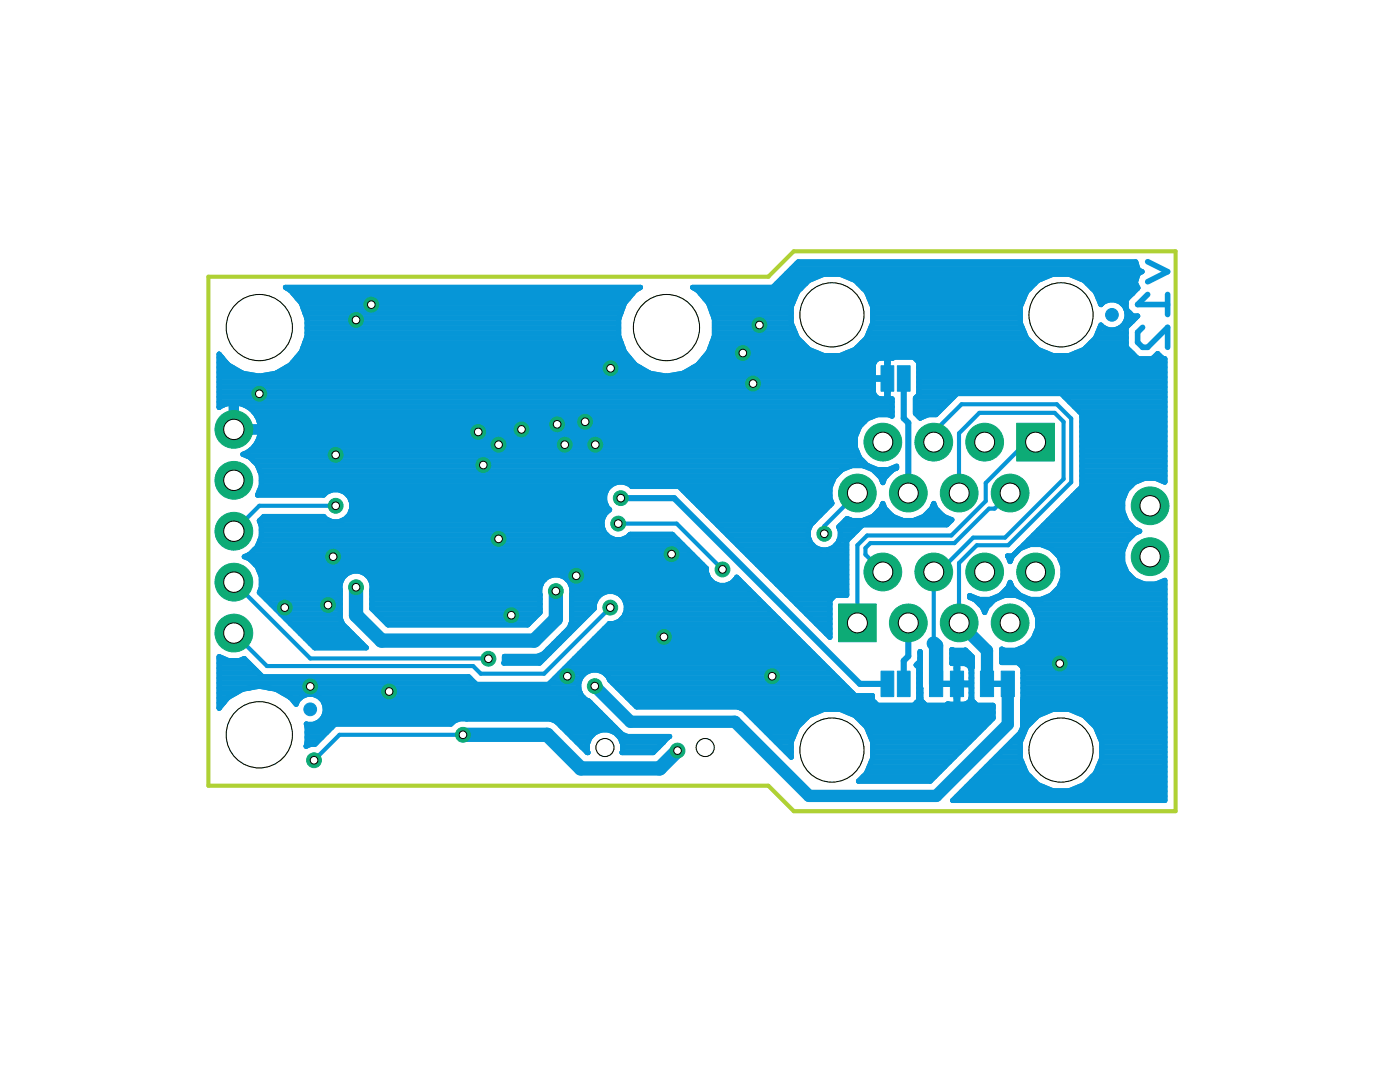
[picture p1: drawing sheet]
<svg xmlns="http://www.w3.org/2000/svg" width="279mm" height="216mm" viewBox="0 0 279 216" stroke-linecap="round" stroke-linejoin="round" font-family="sans-serif">
<path d="M229 52.2l4 2-4 2M229 58.8l-2 2h6M233 58.8v4M228 65.3l-1 1v2l1 1h1l4-4v4" fill="none" stroke="#0696d7" stroke-width="1.1"/>
<g fill="#0696d7" stroke="#0696d7" stroke-width=".2">
<path d="M199.8 133.9h2.6v5.1h-2.6z"/>
<path d="M195.7 133.9h2.6v5.1h-2.6z"/>
<path d="M189.7 133.9h2.6v5.1h-2.6z"/>
<path d="M185.5 133.9h2.6v5.1h-2.6z"/>
<path d="M175.8 73h2.6v5.1h-2.6z"/>
<path d="M179.1 73h2.5v5.1h-2.5z"/>
<path d="M179.1 133.9h2.5v5.1h-2.5z"/>
<path d="M175.8 133.9h2.6v5.1h-2.6z"/>
</g>
<g fill="none" stroke="#0696d7" stroke-width=".2">
<path d="M188.2 136h3.5v1l-3.5-.1zM188.2 136.9h3.5M188.2 136.8h3.5M188.2 136.7h3.5M188.2 136.6h3.5M188.2 136.5h3.5M188.2 136.4h3.5M188.2 136.3h3.5M188.2 136.2h3.5M188.2 136.1h3.5M188.2 136h3.5M198.3 136h3.5v1l-3.5-.1z"/>
<path d="M198.3 136.9h3.5M198.3 136.8h3.5M198.3 136.7h3.5M198.3 136.6h3.5M198.3 136.5h3.5M198.3 136.4h3.5M198.3 136.3h3.5M198.3 136.2h3.5M198.3 136.1h3.5M198.3 136h3.5"/>
</g>
<g fill="#0696d7" stroke="#0696d7" stroke-width=".2">
<circle cx="61.9" cy="141.5" r="1.27"/>
<circle cx="221.9" cy="62.8" r="1.27"/>
</g>
<path d="M171.1 98.4l-6.6 6.6v1.5M186.4 88.2v-2l5.5-5.5h19l2.9 2.8v12.7l-12.6 12.6h-6.3l-3.5 3.6v11.9M191.4 98.4v-11.9l4.1-4.1h15l1.8 1.8v11.4l-11.7 11.7h-6.4l-6.8 6.8h-1v14.3M201.6 98.4l-3.1 3.1h-1.1l-6.9 6.9h-16.8l-1 .9v1.4l3.5 3.4M206.7 88.2h-1.8l-8.2 8.2v3.6l-6.8 6.8h-16.8l-2 2v15.5M46.7 116.2l15.2 15.2h35.6M67 100.9h-15.2l-5.1 5.1M123.4 104.5h11.6l9.2 9.1M121.8 121.2l-13.2 13.2h-12.7l-1.5-1.5h-41.1l-6.6-6.6M92.4 146.6h-24.6l-5.1 5.1" fill="none" stroke="#0696d7" stroke-width=".83"/>
<g fill="none" stroke="#0696d7" stroke-width="1">
<path d="M57.3 57.6h70.1M58 58l2.2 2.5M58 58h.1M58 58l-1-.7h70.8l-1 .7M58.5 58.5h67.8M59.3 59.5h66.2M126.8 58h.1M126.8 58l-2.2 2.5M138.6 57.6h21.2M139.3 58l-1.1-.7h16l5.1-5h67.4l.5 1.5 .7 .4-.7 .4-.6 1.8 .5 1.1-2.4 2.3v1.9l1.4 1.4h1l-2.4 2.3v3.9l2.4 2.3h2.9l1-1.1 1.1 1.1h.4v24.6a5.6 5.6 0 0 0-7.7 1.7 5.6 5.6 0 0 0 1.6 7.7l1.1 .4a5.5 5.5 0 0 0-2.9 7.7 5.5 5.5 0 0 0 7.9 2.1v43.9h-42.4l13.5-13.5 .5-1.1M139.3 58l2.1 2.5M139.3 58h.1"/>
<path d="M139.8 58.5h19.2M140.6 59.5h18M155 56.6h5.8M156 55.6h6.3M157 54.6h70.2M157.9 53.6h69.2M158.9 52.6h67.9M169.8 55.6h38.2M171.3 56.6h35.2M172.3 57.6h33.2M173.1 58.5h31.6M173.5 59.5h30.8"/>
<path d="M204.9 58.2l2.3-2.3 2.9-1.2h3.3l2.9 1.2 2.3 2.3 1.1 2.6a3 3 0 0 1 4.4-.2 3 3 0 0 1 0 4.4 3 3 0 0 1-4.4-.1l-1.1 2.5-2.3 2.3-2.9 1.3h-3.3l-2.9-1.3-2.3-2.3-1.3-2.9v-3.3zM215.5 55.6h11.3M217 56.6h9.7M218 57.6h9M218.8 58.5h7.2M219.2 59.5h5.8M226.1 58.5h.1M43.7 79.2h131.1M43.7 78.2h130.6M43.7 77.2h130.6M43.7 76.3h130.6M43.7 75.3h130.6"/>
<path d="M43.7 74.3h4.4M43.7 73.3h2.7M43.7 72.3h1.4M43.7 71.3h.6M45.5 72.8l-1.8-2.1v10.6a5 5 0 0 1 2.5-.9v4.8h5.7a5.3 5.3 0 0 0-2.5-4M45.5 72.8h.1M45.5 72.8l2.9 1.7M48.4 74.5h.1M48.4 74.5l3.4 .6M51.8 75.1h.1M55.1 74.5l-3.3 .6M55.1 74.5h.1"/>
<path d="M55.4 74.3h74M57.1 73.3h70.6M58 72.8l-2.9 1.7M58 72.8h.1M58.4 72.3h68M59.2 71.3h66.4M60 70.4h64.7M60.1 60.5h64.5M60.2 60.5l1.1 3.2v3.4l-1.1 3.1M60.2 70.2l-2.2 2.6M60.2 70.2h.1M60.2 60.5h.1"/>
<path d="M60.5 69.4h63.8M60.5 61.5h63.8M60.8 68.4h63.2M60.9 62.5h63M61.2 67.4h62.4M61.2 63.5h62.3M61.3 66.4h62.2M61.3 65.4h62.2M61.3 64.5h62.2M124.6 60.5h.1M124.6 60.5l-1.1 3.2v3.4l1.1 3.1M124.6 70.2h.1"/>
<path d="M124.6 70.2l2.2 2.6M126.8 72.8h.1M126.8 72.8l2.9 1.7M129.7 74.5h.1M129.7 74.5l3.3 .6M133 75.1h.1M136.3 74.5l-3.3 .6M136.3 74.5h.1M136.7 74.3h37.6M138.4 73.3h35.9M139.3 72.8l-3 1.7M139.3 72.8h.1"/>
<path d="M139.7 72.3h34.8M140.5 71.3h37.8M141.3 70.4h21.7M141.4 70.2l-2.1 2.6M141.4 70.2h.1M141.4 60.5l1.2 3.2v3.4l-1.2 3.1M141.4 60.5h.1M141.4 60.5h16.8M141.7 69.4h19.4M141.8 61.5h16.1M142.1 68.4h18M142.1 62.5h15.8"/>
<path d="M142.5 67.4h16.6M142.5 63.5h15.4M142.6 66.4h16.1M142.6 65.4h15.7M142.6 64.5h15.3M157.9 64.5v-3.3l1.3-3 2.2-2.3 3-1.2h3.3l2.9 1.2 2.3 2.3 1.3 3v3.3M157.9 64.5l1.3 2.9 2.2 2.3 3 1.3h3.3l2.9-1.3 2.3-2.3 1.3-2.9M169.1 70.4h39.6M171 69.4h35.8M172 68.4h33.8M172.9 67.4h32M173.4 66.4h31"/>
<path d="M173.8 65.4h30.2M173.9 60.5h30M174.2 64.5h29.4M174.2 63.5h29.4M174.2 62.5h29.4M174.2 61.5h29.4M177 79.2h.2M177 78.2h.2M177 77.2h.2M177 76.3h.2M177 75.3h.2M177 74.3h.2"/>
<path d="M177 73.3h.2M177 72.3h.2M182.4 71.3h44.4M182.9 79.2h7.4M183.4 78.2h49.1M183.4 77.2h49.1M183.4 76.3h49.1M183.4 75.3h49.1M183.4 74.3h49.1M183.4 73.3h49.1M183.4 72.3h49.1M212.5 79.2h20"/>
<path d="M214.8 70.4h11M216.7 69.4h8.2M217.7 68.4h7M218.7 67.4h6M219.1 66.4h5.6M219.5 65.4h.9M219.6 60.5h.4M223.5 65.4h1.2M223.8 60.5h.9M224.5 64.5h1.2M224.6 61.5h.1M224.9 63.5h1.8"/>
<path d="M224.9 62.5h.6M226.1 64v.1M230.2 71.3h1.6M43.7 81.2h.2M43.7 80.2h134.3M46.2 85.1h1M46.2 84.1h1M46.2 83.1h1M46.2 82.2h1M46.2 81.2h1M47.2 86.1h123.9M49.4 91h122"/>
<path d="M49.4 81.2l-.7-.4-1.5-.4v5.8h4.7a5.3 5.3 0 0 1-3.4 4.5 5.3 5.3 0 0 1 3.7 6.2M49.4 81.2h128.6M49.7 90h121.3M50.6 92h121.6M50.6 82.2h127.4M50.8 89h119.9M51.3 83.1h122.8M51.4 88.1h119.3M51.4 93h118.4M51.7 84.1h120.8M51.8 97.9h14.1M51.8 87.1h118.9"/>
<path d="M51.8 94h116M51.9 85.1h119.7M52.2 96.9l-.8 1.9h13.2a3.2 3.2 0 0 1 4.7-.2 3.2 3.2 0 0 1 0 4.7 3.2 3.2 0 0 1-4.7-.2h-12l-.8 .8a5.2 5.2 0 0 1-3.1 7.2 5.2 5.2 0 0 1 3.1 7.1l11 11.1h10.3l-4.7-4.8-.5-1.1v-5.5a3.3 3.3 0 0 1 3.2-4 3.3 3.3 0 0 1 3.1 4v3.6l3.2 3.2h27.9l2.5-2.5-.1-3.6M52.2 96.9h69.6M52.2 95.9h114M52.2 95h114.6M68.1 97.9h52.9M69.5 98.9h51.2M70 99.9h50.7M125.9 96.9h39.9M136.4 97.9h29.2M137.4 98.9h28.2"/>
<path d="M138.3 99.9h27.5M171.6 85.1a5.6 5.6 0 0 0 .5 6.9 5.6 5.6 0 0 0 6.8 1v.4l-.7 .3-1.6 1.6-.4 1a5.5 5.5 0 0 0-7.2-3.1 5.5 5.5 0 0 0-3 7.2l-3.6 3.7M172.4 93h1M174.5 94h3.4M175.5 95h1.5M176 95.9h.3M182.7 82.2h4.7M182.7 81.2h5.7M182.7 80.2h6.6M183.3 83.1h1M183.6 83.4l1.7-.7h1.5l4.2-4.2h20.8l4.1 4.2v14.4l-13.9 13.9-.4 1.1-.5-1.2h1M183.6 83.4l-.9-.9v-3.1l.7-.6v-6.5l-1-1h-4l-.2 .2h-1v3.9h-2.9v-2.6a1.58 1.58 0 0 1 1.3-1.3h1.4v8.1h-1.4a1.52 1.52 0 0 1-1.3-1.3v-2.7h2.9v4h.8v3.4a5.3 5.3 0 0 0-6.4 2.1"/>
<path d="M213.1 99.9h10.9M213.5 80.2h19M214.1 98.9h10.3M214.4 81.2h18.1M215.1 97.9h9.7M215.4 82.2h17.1M215.9 96.9h9.9M215.9 95.9h11.3M215.9 95h16.6M215.9 94h16.6M215.9 93h16.6M215.9 92h16.6"/>
<path d="M215.9 91h16.6M215.9 90h16.6M215.9 89h16.6M215.9 88.1h16.6M215.9 87.1h16.6M215.9 86.1h16.6M215.9 85.1h16.6M215.9 84.1h16.6M215.9 83.1h16.6M231.8 95.9h.7M49.7 110.7h88.6M50 111.7h89.2"/>
<path d="M50.7 109.7h86.6M50.9 112.7h89.3M51.5 108.7h84.8M51.6 113.6h89.4M51.9 107.7h83.4M51.9 103.8h13.7M52 114.6h17.1M52 117.6h15.9M52.1 118.6h15.8M52.1 104.8h68.1M52.2 116.6h15.7M52.2 115.6h16"/>
<path d="M52.2 106.8h68.9M52.2 105.8h68.2M53.1 119.5h14.8M68.4 103.8h51.8M69.6 102.8h51M70.1 101.8h51.4M70.2 100.9h50.8M73 114.6h68.2M73.9 115.6h34.8M74.2 119.5h33.6M74.2 118.6h33.5M74.3 117.6h33.4"/>
<path d="M74.3 116.6h33.7M107.7 118.6a3.3 3.3 0 0 1 3.2-3.9 3.3 3.3 0 0 1 3.2 3.9M113.1 115.6h28.6M113.8 116.6h29.2M114.1 119.5h4.9M114.1 118.6v5.5l-.5 1.2-5.2 5.2-1.2 .5h-6.5l-.1 1.3h7.1l10.9-10.9a3.2 3.2 0 0 1 3.2-3.4 3.2 3.2 0 0 1 3.3 3.3 3.2 3.2 0 0 1-3.5 3.1l-12.1 12.2h-14.4l-1.6-1.6h-41.1l-3.7-3.6-.9 .4h-2.2l-1.9-.8v10.3l1.8-2.1M114.1 118.6h5.8M114.1 117.6h35.3M123.7 118.6h26.7M124.6 119.5h26.8M125.6 106.8h8.7M139.3 100.9h26.3"/>
<path d="M140.3 101.8h24.3M141.3 102.8h22.4M142.3 103.8h20.4M143.3 104.8h18.5M144.2 105.8h17.2M145.2 106.8h16.1M145.4 116.6h3M146.2 107.7h15.3M146.7 115.6h.8M147.2 108.7h15M148.2 109.7h20.8M149.2 110.7h19.8"/>
<path d="M150.1 111.7h18.9M151.1 112.7h17.9M152.1 113.6h16.9M153.1 114.6h15.9M154.1 115.6h14.9M155 116.6h14M156 117.6h13M157 118.6h12M158 119.5h7.9M162.4 104.1h.1M162.4 104.1a3.2 3.2 0 0 0-1 3.3 3.2 3.2 0 0 0 2.5 2.3M165.1 109.7a3.2 3.2 0 0 0 2.3-4.6l1.7-1.6a5.2 5.2 0 0 0 7.1-3 5.4 5.4 0 0 0 5.1 3.5 5.4 5.4 0 0 0 5.1-3.5l.4 1 1.5 1.5 1.7 .7-1 1h-16.8l-3.2 3.2v10.9h-2.4l-1 1v7.4l-30.1-30.1h-9.4a3.2 3.2 0 0 0-4.6 .1 3.2 3.2 0 0 0 .2 4.5 3.2 3.2 0 0 0-.8 4.9 3.2 3.2 0 0 0 4.9 0h8.4l6.8 6.8a3.2 3.2 0 0 0 2.3 3.4 3.2 3.2 0 0 0 3.7-1.6l23.7 23.6h3.4v.9l1 1h7.3l1-1v-6.5l-.6-.5 .8-.8v-1.9l.2 9.7 1 1h4l.3-.3 1.7 .1v-3.9h3v2.6a1.48 1.48 0 0 1-1.3 1.3h-1.4v-8.1h1.4a1.58 1.58 0 0 1 1.3 1.3v2.6h-3v-3.9h-.8v-2.8l.4 .2 2.3-.1 1.3 1.3-.1 8.7 1 1h3.3v2.6l-12.5 12.6h-14.4l1.6-1.6 1.3-3v-3.2"/>
<path d="M166.8 108.7h2.2M167.4 107.7h1.7M167.7 105.8h3.4M167.7 106.8h2.4M167.7 104.8h4.4M168.7 103.8h1.2M172.3 103.8h7.7M174.4 102.8h3.6M175.4 101.8h1.6M176 100.9h.4M182.5 103.8h7.4M184.6 102.8h3.5"/>
<path d="M185.6 101.8h1.5M186.2 100.9h.3M194.4 119.5h.9M197.7 119.5h1M199.8 118.6h3.6M200.8 117.6h1.6M201.4 116.6h.4M201.4 111.7h.3M202.3 110.7h.1M203.3 109.7h.1M203.6 109.5a5.6 5.6 0 0 1 7.7 1.5 5.6 5.6 0 0 1-1.5 7.8 5.6 5.6 0 0 1-7.8-1.6l-.4-1a5.4 5.4 0 0 1-8.1 2.6v.4l1 .4 1.6 1.6 .4 1a5.5 5.5 0 0 1 7.8-2.9 5.5 5.5 0 0 1 1.9 8.1 5.3 5.3 0 0 1-6.3 2.1v2.7h3.3l1 1-.1 11.9M204.3 108.7h1.1"/>
<path d="M204.5 119.5h.9M205.3 107.7h19.8M206.2 106.8h19.9M207.2 105.8h19.7M207.9 119.5h24.6M208 108.7h16.6M208.2 104.8h17.4M209.2 103.8h15.6M210 118.6h22.5M210 109.7h14.2M210.2 102.8h14.2M211 117.6h21.5"/>
<path d="M211 110.7h13M211.2 101.8h12.8M211.6 116.6h20.9M211.6 111.7h12.4M212 115.6h14.3M212 112.7h12.2M212.2 114.6h13.1M212.2 113.6h12.5M212.2 100.9h11.8M43.7 132.3h6M43.7 139.2h1.8M43.7 138.2h3.5"/>
<path d="M43.7 137.3h6.2M43.7 136.3h51.1M43.7 135.3h50.1M43.7 134.3h7.9M43.7 133.3h7M43.7 131.4h.8M45.5 139.2h.1M48.4 137.5h.1M48.4 137.5l-2.9 1.7M51.8 136.9l3.3 .6M51.8 136.9h.1M51.8 136.9l-3.4 .6"/>
<path d="M53.6 137.3h61.9M54.1 120.5h13.8M55.1 121.5h12.8M55.1 137.5l2.9 1.7M55.1 137.5h.1M56 122.5h11.9M56.3 138.2h59.5M57 123.5h10.9M58 139.2l1.1 1.3a3 3 0 0 1 3.8-1.8 3 3 0 0 1 1.9 3.7 3 3 0 0 1-3.7 2.1l.2 .4v3.4l-.2 .6 .9-.4h.9l4-4h23.1a3.1 3.1 0 0 1 3.2-1h16.6l1.2 .5 6.3 6.2a3.6 3.6 0 0 1 3.4-4.6 3.6 3.6 0 0 1 3.4 4.6h6.2l2.1-2.1M58 139.2h.1M58 124.5h10.3M58 139.2h2"/>
<path d="M59 125.5h10.3M60 126.4h10.3M61 127.4h10.3M61.9 128.4h10.3M63.8 139.2h52.7M74.2 120.5h33.6M74.3 121.5h33.5M75.2 122.5h32.3M76.2 123.5h30.3M77.2 124.5h28.3M100.7 131.4h7.9M108.5 130.4h1.1"/>
<path d="M109.5 129.4h1.1M109.8 136.3h5.7M110.5 128.4h1.1M110.7 135.3h5.2M111.5 127.4h1.1M111.7 134.3h5.1M112.5 126.4h1.1M112.7 133.3h52.5M113.4 125.5h1.2M113.7 132.3h50.5M113.9 124.5h1.6M114.1 123.5h2.4"/>
<path d="M114.1 122.5h3.4M114.1 121.5h4.4M114.1 120.5h4.5M114.7 131.4h48.5M115.5 136.3a3.2 3.2 0 0 1 2.9-2.6 3.2 3.2 0 0 1 3.3 2l5.3 5.4h20.2l1.1 .4 9.6 9.6v-3M115.5 136.3a3.1 3.1 0 0 0 2 3.6l6.6 6.6 1.1 .5h8.4l-1.2 1.1M115.7 130.4h46.5M116.6 129.4h44.6M117.6 128.4h42.7M118.6 127.4h40.7M119.6 126.4h38.7M120.6 125.5h36.7"/>
<path d="M120.6 134.3h45.6M121.5 135.3h45.7M121.6 124.5h34.7M122.2 136.3h45.9M123.2 137.3h45.9M124.1 123.5h31.2M124.2 138.2h45.9M124.7 122.5h29.6M125 120.5h27.4M125 121.5h28.4M125.2 139.2h48.9M159 120.5h6.6"/>
<path d="M160 121.5h5.6M161 122.5h4.6M161.9 123.5h3.7M162.9 124.5h2.7M163.9 125.5h1.7M164.9 126.4h.7M183.2 132.3h.5M183.4 139.2h.4M183.4 138.2h.4M183.4 137.3h.3M183.4 136.3h.3M183.4 135.3h.3"/>
<path d="M183.4 134.3h.3M183.4 133.3h.3M183.6 131.4h.1M183.6 130.4h.1M190 132.3h4M190 131.4h4M190 130.4h3.4M190.8 139.2h.3M190.8 138.2h.3M190.8 137.3h.3M190.8 136.3h.3M190.8 135.3h.3"/>
<path d="M190.8 134.3h.3M190.8 133.3h.3M193.7 133.3h.2M193.8 139.2h.1M193.8 138.2h.1M193.8 137.3h.1M193.8 136.3h.1M193.8 135.3h.1M193.8 134.3h.1M195.5 120.5h2.1M196.2 121.5h.6M199.9 131.4h32.6"/>
<path d="M199.9 130.4h32.6M203.3 132.3h29.2M203.6 129.4h28.9M204.2 139.2h28.3M204.2 138.2h28.3M204.2 137.3h28.3M204.2 136.3h28.3M204.2 135.3h28.3M204.2 134.3h28.3M204.2 133.3h28.3M205.2 128.4h27.3M205.6 120.5h26.9"/>
<path d="M206.2 127.4h26.3M206.4 121.5h26.1M206.6 126.4h25.9M206.8 122.5h25.7M207.1 125.5h25.4M207.1 124.5h25.4M207.1 123.5h25.4M43.7 141.2h.1M43.7 140.2h1M58.8 140.2h.4M61.3 148.1h2M61.3 147.1h3"/>
<path d="M61.3 146.1h3.9M61.3 145.1h4.9M63.5 144.1h26.8M64.5 143.2h56.3M64.6 140.2h53.3M64.9 142.2h54.9M64.9 141.2h53.9M111.2 144.1h10.6M112.2 145.1h10.6M113.2 146.1h5.7M114.1 147.1h3.7M115.1 148.1h2.3"/>
<path d="M116.1 149.1h1.1M117.1 150.1h.2M122.6 146.1h1.2M123.7 147.1h9.6M124.1 148.1h8.3M124.2 150.1h6.3M124.3 149.1h7.2M126.2 140.2h48.4M147.6 141.2h50.6M149 142.2h13.9M150 143.2h11.1M151 144.1h9.1"/>
<path d="M152 145.1h7.1M152.9 146.1h5.8M153.9 147.1h4.4M154.9 148.1h3M155.9 149.1h2M156.9 150.1h1M157.9 151h.1M157.9 148.1l1.3-3 2.2-2.3 3-1.3h3.3l2.9 1.3 2.3 2.3 1.3 3M169.2 142.2h29M171 143.2h27.2M172 144.1h25.4M172.2 155h14.3"/>
<path d="M173 145.1h23.4M173 154h14.5M173.4 146.1h22M173.5 153h15M173.8 147.1h20.6M173.9 152h15.6M174.2 151h16.3M174.2 150.1h17.3M174.2 149.1h18.2M174.2 148.1h19.2M182.9 140.2h1.4M190.8 140.2h.3"/>
<path d="M190.9 158.9h41.6M191.9 157.9h40.6M192.9 157h15.2M193.3 140.2h1.1M193.9 156h12.6M194.9 155h10.7M195.9 154h8.8M196.8 153h7.5M197.8 152h6.1M198.8 151h4.8M199.8 150.1h3.8M200.8 149.1h2.8"/>
<path d="M201.8 148.1h1.8M202.7 147.1h1.3M203.6 148.1l1.3-3 2.3-2.3 2.9-1.3h3.3l2.9 1.3 2.3 2.3 1.3 3M203.6 148.1v3.2l1.3 3 2.3 2.3 2.9 1.2h3.3l2.9-1.2 2.3-2.3 1.3-3v-3.2M203.7 146.1h.7M204.1 145.1h.7M204.1 144.1h1.7M204.1 143.2h2.7M204.1 142.2h4.5M204.1 141.2h28.4M204.1 140.2h28.4M214.9 142.2h17.6"/>
<path d="M215.4 157h17.1M216.7 143.2h15.8M217 156h15.5M217.7 144.1h14.8M217.9 155h14.6M218.7 145.1h13.8M218.8 154h13.7M219.1 146.1h13.4M219.2 153h13.3M219.5 147.1h13M219.6 152h12.9M219.9 151h12.6"/>
<path d="M219.9 150.1h12.6M219.9 149.1h12.6M219.9 148.1h12.6"/>
</g>
<path d="M191.4 124.2l5.6 5.6v6.7M201.1 136.5v8l-14.2 14.3h-25.4l-14.8-14.8h-20.9l-7.1-7.1" fill="none" stroke="#0696d7" stroke-width="2.5"/>
<path d="M71.1 117.2v5.6l5 5h30.5l4.3-4.3v-5.6M186.4 128.4l.4 .4v7.7M92.4 146.6h16.8l6.7 6.7h15.8l3.5-3.5" fill="none" stroke="#0696d7" stroke-width="2.9"/>
<path d="M180.4 75.5v8l.9 .9v14M123.9 99.4h10.6l37.1 37.1h5.5M181.3 124.3v6.6l-.9 .9v4.7" fill="none" stroke="#0696d7" stroke-width="1.2"/>
<circle cx="171.1" cy="98.4" r="3.8" fill="#0dab76" stroke="#0dab76" stroke-width=".2"/>
<circle cx="171.1" cy="98.4" r="1.99" fill="#fff" stroke="#000" stroke-width=".2"/>
<circle cx="176.2" cy="88.2" r="3.8" fill="#0dab76" stroke="#0dab76" stroke-width=".2"/>
<circle cx="176.2" cy="88.2" r="1.99" fill="#fff" stroke="#000" stroke-width=".2"/>
<circle cx="181.3" cy="98.4" r="3.8" fill="#0dab76" stroke="#0dab76" stroke-width=".2"/>
<circle cx="181.3" cy="98.4" r="1.99" fill="#fff" stroke="#000" stroke-width=".2"/>
<circle cx="191.4" cy="98.4" r="3.8" fill="#0dab76" stroke="#0dab76" stroke-width=".2"/>
<circle cx="191.4" cy="98.4" r="1.99" fill="#fff" stroke="#000" stroke-width=".2"/>
<circle cx="201.6" cy="98.4" r="3.8" fill="#0dab76" stroke="#0dab76" stroke-width=".2"/>
<circle cx="201.6" cy="98.4" r="1.99" fill="#fff" stroke="#000" stroke-width=".2"/>
<circle cx="186.4" cy="88.2" r="3.8" fill="#0dab76" stroke="#0dab76" stroke-width=".2"/>
<circle cx="186.4" cy="88.2" r="1.99" fill="#fff" stroke="#000" stroke-width=".2"/>
<circle cx="196.5" cy="88.2" r="3.8" fill="#0dab76" stroke="#0dab76" stroke-width=".2"/>
<circle cx="196.5" cy="88.2" r="1.99" fill="#fff" stroke="#000" stroke-width=".2"/>
<path d="M202.9 84.5h7.5v7.5h-7.5z" fill="#0dab76" stroke="#0dab76" stroke-width=".2"/>
<circle cx="206.7" cy="88.2" r="1.99" fill="#fff" stroke="#000" stroke-width=".2"/>
<circle cx="206.7" cy="114.1" r="3.8" fill="#0dab76" stroke="#0dab76" stroke-width=".2"/>
<circle cx="206.7" cy="114.1" r="1.99" fill="#fff" stroke="#000" stroke-width=".2"/>
<circle cx="201.6" cy="124.3" r="3.8" fill="#0dab76" stroke="#0dab76" stroke-width=".2"/>
<circle cx="201.6" cy="124.3" r="1.99" fill="#fff" stroke="#000" stroke-width=".2"/>
<circle cx="196.5" cy="114.1" r="3.8" fill="#0dab76" stroke="#0dab76" stroke-width=".2"/>
<circle cx="196.5" cy="114.1" r="1.99" fill="#fff" stroke="#000" stroke-width=".2"/>
<circle cx="186.4" cy="114.1" r="3.8" fill="#0dab76" stroke="#0dab76" stroke-width=".2"/>
<circle cx="186.4" cy="114.1" r="1.99" fill="#fff" stroke="#000" stroke-width=".2"/>
<circle cx="176.2" cy="114.1" r="3.8" fill="#0dab76" stroke="#0dab76" stroke-width=".2"/>
<circle cx="176.2" cy="114.1" r="1.99" fill="#fff" stroke="#000" stroke-width=".2"/>
<circle cx="191.4" cy="124.3" r="3.8" fill="#0dab76" stroke="#0dab76" stroke-width=".2"/>
<circle cx="191.4" cy="124.3" r="1.99" fill="#fff" stroke="#000" stroke-width=".2"/>
<circle cx="181.3" cy="124.3" r="3.8" fill="#0dab76" stroke="#0dab76" stroke-width=".2"/>
<circle cx="181.3" cy="124.3" r="1.99" fill="#fff" stroke="#000" stroke-width=".2"/>
<path d="M167.3 120.5h7.6v7.6h-7.6z" fill="#0dab76" stroke="#0dab76" stroke-width=".2"/>
<circle cx="171.1" cy="124.3" r="1.99" fill="#fff" stroke="#000" stroke-width=".2"/>
<circle cx="46.7" cy="85.7" r="3.8" fill="#0dab76" stroke="#0dab76" stroke-width=".2"/>
<circle cx="46.7" cy="85.7" r="2.03" fill="#fff" stroke="#000" stroke-width=".2"/>
<circle cx="46.7" cy="95.8" r="3.8" fill="#0dab76" stroke="#0dab76" stroke-width=".2"/>
<circle cx="46.7" cy="95.8" r="2.03" fill="#fff" stroke="#000" stroke-width=".2"/>
<circle cx="46.7" cy="106" r="3.8" fill="#0dab76" stroke="#0dab76" stroke-width=".2"/>
<circle cx="46.7" cy="106" r="2.03" fill="#fff" stroke="#000" stroke-width=".2"/>
<circle cx="46.7" cy="116.2" r="3.8" fill="#0dab76" stroke="#0dab76" stroke-width=".2"/>
<circle cx="46.7" cy="116.2" r="2.03" fill="#fff" stroke="#000" stroke-width=".2"/>
<circle cx="229.5" cy="111.1" r="3.8" fill="#0dab76" stroke="#0dab76" stroke-width=".2"/>
<circle cx="229.5" cy="111.1" r="2.03" fill="#fff" stroke="#000" stroke-width=".2"/>
<circle cx="229.5" cy="100.9" r="3.8" fill="#0dab76" stroke="#0dab76" stroke-width=".2"/>
<circle cx="229.5" cy="100.9" r="2.03" fill="#fff" stroke="#000" stroke-width=".2"/>
<circle cx="46.7" cy="126.3" r="3.8" fill="#0dab76" stroke="#0dab76" stroke-width=".2"/>
<circle cx="46.7" cy="126.3" r="2.03" fill="#fff" stroke="#000" stroke-width=".2"/>
<circle cx="123.4" cy="104.5" r="1.48" fill="#0dab76" stroke="#0dab76" stroke-width=".2"/>
<circle cx="123.4" cy="104.5" r=".76" fill="#fff" stroke="#000" stroke-width=".2"/>
<circle cx="144.2" cy="113.6" r="1.48" fill="#0dab76" stroke="#0dab76" stroke-width=".2"/>
<circle cx="144.2" cy="113.6" r=".76" fill="#fff" stroke="#000" stroke-width=".2"/>
<circle cx="67" cy="100.9" r="1.48" fill="#0dab76" stroke="#0dab76" stroke-width=".2"/>
<circle cx="67" cy="100.9" r=".76" fill="#fff" stroke="#000" stroke-width=".2"/>
<circle cx="97.5" cy="131.4" r="1.48" fill="#0dab76" stroke="#0dab76" stroke-width=".2"/>
<circle cx="97.5" cy="131.4" r=".76" fill="#fff" stroke="#000" stroke-width=".2"/>
<circle cx="112.7" cy="88.7" r="1.48" fill="#0dab76" stroke="#0dab76" stroke-width=".2"/>
<circle cx="112.7" cy="88.7" r=".76" fill="#fff" stroke="#000" stroke-width=".2"/>
<circle cx="132.5" cy="127.1" r="1.48" fill="#0dab76" stroke="#0dab76" stroke-width=".2"/>
<circle cx="132.5" cy="127.1" r=".76" fill="#fff" stroke="#000" stroke-width=".2"/>
<circle cx="115" cy="114.9" r="1.48" fill="#0dab76" stroke="#0dab76" stroke-width=".2"/>
<circle cx="115" cy="114.9" r=".76" fill="#fff" stroke="#000" stroke-width=".2"/>
<circle cx="113.2" cy="134.9" r="1.48" fill="#0dab76" stroke="#0dab76" stroke-width=".2"/>
<circle cx="113.2" cy="134.9" r=".76" fill="#fff" stroke="#000" stroke-width=".2"/>
<circle cx="77.7" cy="138" r="1.48" fill="#0dab76" stroke="#0dab76" stroke-width=".2"/>
<circle cx="77.7" cy="138" r=".76" fill="#fff" stroke="#000" stroke-width=".2"/>
<circle cx="150.3" cy="76.5" r="1.48" fill="#0dab76" stroke="#0dab76" stroke-width=".2"/>
<circle cx="150.3" cy="76.5" r=".76" fill="#fff" stroke="#000" stroke-width=".2"/>
<circle cx="118.8" cy="88.7" r="1.48" fill="#0dab76" stroke="#0dab76" stroke-width=".2"/>
<circle cx="118.8" cy="88.7" r=".76" fill="#fff" stroke="#000" stroke-width=".2"/>
<circle cx="154.1" cy="134.9" r="1.48" fill="#0dab76" stroke="#0dab76" stroke-width=".2"/>
<circle cx="154.1" cy="134.9" r=".76" fill="#fff" stroke="#000" stroke-width=".2"/>
<circle cx="211.5" cy="132.4" r="1.48" fill="#0dab76" stroke="#0dab76" stroke-width=".2"/>
<circle cx="211.5" cy="132.4" r=".76" fill="#fff" stroke="#000" stroke-width=".2"/>
<circle cx="151.6" cy="64.9" r="1.48" fill="#0dab76" stroke="#0dab76" stroke-width=".2"/>
<circle cx="151.6" cy="64.9" r=".76" fill="#fff" stroke="#000" stroke-width=".2"/>
<circle cx="134" cy="110.6" r="1.48" fill="#0dab76" stroke="#0dab76" stroke-width=".2"/>
<circle cx="134" cy="110.6" r=".76" fill="#fff" stroke="#000" stroke-width=".2"/>
<circle cx="95.4" cy="86.2" r="1.48" fill="#0dab76" stroke="#0dab76" stroke-width=".2"/>
<circle cx="95.4" cy="86.2" r=".76" fill="#fff" stroke="#000" stroke-width=".2"/>
<circle cx="96.5" cy="92.8" r="1.48" fill="#0dab76" stroke="#0dab76" stroke-width=".2"/>
<circle cx="96.5" cy="92.8" r=".76" fill="#fff" stroke="#000" stroke-width=".2"/>
<circle cx="99.5" cy="88.7" r="1.48" fill="#0dab76" stroke="#0dab76" stroke-width=".2"/>
<circle cx="99.5" cy="88.7" r=".76" fill="#fff" stroke="#000" stroke-width=".2"/>
<circle cx="104.1" cy="85.7" r="1.48" fill="#0dab76" stroke="#0dab76" stroke-width=".2"/>
<circle cx="104.1" cy="85.7" r=".76" fill="#fff" stroke="#000" stroke-width=".2"/>
<circle cx="116.8" cy="84.2" r="1.48" fill="#0dab76" stroke="#0dab76" stroke-width=".2"/>
<circle cx="116.8" cy="84.2" r=".76" fill="#fff" stroke="#000" stroke-width=".2"/>
<circle cx="102" cy="122.8" r="1.48" fill="#0dab76" stroke="#0dab76" stroke-width=".2"/>
<circle cx="102" cy="122.8" r=".76" fill="#fff" stroke="#000" stroke-width=".2"/>
<circle cx="99.5" cy="107.5" r="1.48" fill="#0dab76" stroke="#0dab76" stroke-width=".2"/>
<circle cx="99.5" cy="107.5" r=".76" fill="#fff" stroke="#000" stroke-width=".2"/>
<circle cx="111.2" cy="84.7" r="1.48" fill="#0dab76" stroke="#0dab76" stroke-width=".2"/>
<circle cx="111.2" cy="84.7" r=".76" fill="#fff" stroke="#000" stroke-width=".2"/>
<circle cx="121.9" cy="73.5" r="1.48" fill="#0dab76" stroke="#0dab76" stroke-width=".2"/>
<circle cx="121.9" cy="73.5" r=".76" fill="#fff" stroke="#000" stroke-width=".2"/>
<circle cx="71.1" cy="63.8" r="1.48" fill="#0dab76" stroke="#0dab76" stroke-width=".2"/>
<circle cx="71.1" cy="63.8" r=".76" fill="#fff" stroke="#000" stroke-width=".2"/>
<circle cx="74.1" cy="60.8" r="1.48" fill="#0dab76" stroke="#0dab76" stroke-width=".2"/>
<circle cx="74.1" cy="60.8" r=".76" fill="#fff" stroke="#000" stroke-width=".2"/>
<circle cx="51.8" cy="78.6" r="1.48" fill="#0dab76" stroke="#0dab76" stroke-width=".2"/>
<circle cx="51.8" cy="78.6" r=".76" fill="#fff" stroke="#000" stroke-width=".2"/>
<circle cx="148.3" cy="70.4" r="1.48" fill="#0dab76" stroke="#0dab76" stroke-width=".2"/>
<circle cx="148.3" cy="70.4" r=".76" fill="#fff" stroke="#000" stroke-width=".2"/>
<circle cx="66.5" cy="111.1" r="1.48" fill="#0dab76" stroke="#0dab76" stroke-width=".2"/>
<circle cx="66.5" cy="111.1" r=".76" fill="#fff" stroke="#000" stroke-width=".2"/>
<circle cx="67" cy="90.8" r="1.48" fill="#0dab76" stroke="#0dab76" stroke-width=".2"/>
<circle cx="67" cy="90.8" r=".76" fill="#fff" stroke="#000" stroke-width=".2"/>
<circle cx="65.5" cy="120.7" r="1.48" fill="#0dab76" stroke="#0dab76" stroke-width=".2"/>
<circle cx="65.5" cy="120.7" r=".76" fill="#fff" stroke="#000" stroke-width=".2"/>
<circle cx="56.8" cy="121.2" r="1.48" fill="#0dab76" stroke="#0dab76" stroke-width=".2"/>
<circle cx="56.8" cy="121.2" r=".76" fill="#fff" stroke="#000" stroke-width=".2"/>
<circle cx="61.9" cy="137" r="1.48" fill="#0dab76" stroke="#0dab76" stroke-width=".2"/>
<circle cx="61.9" cy="137" r=".76" fill="#fff" stroke="#000" stroke-width=".2"/>
<circle cx="118.7" cy="136.9" r="1.48" fill="#0dab76" stroke="#0dab76" stroke-width=".2"/>
<circle cx="118.7" cy="136.9" r=".76" fill="#fff" stroke="#000" stroke-width=".2"/>
<circle cx="121.8" cy="121.2" r="1.48" fill="#0dab76" stroke="#0dab76" stroke-width=".2"/>
<circle cx="121.8" cy="121.2" r=".76" fill="#fff" stroke="#000" stroke-width=".2"/>
<circle cx="164.5" cy="106.5" r="1.48" fill="#0dab76" stroke="#0dab76" stroke-width=".2"/>
<circle cx="164.5" cy="106.5" r=".76" fill="#fff" stroke="#000" stroke-width=".2"/>
<circle cx="110.9" cy="117.9" r="1.48" fill="#0dab76" stroke="#0dab76" stroke-width=".2"/>
<circle cx="110.9" cy="117.9" r=".76" fill="#fff" stroke="#000" stroke-width=".2"/>
<circle cx="71.1" cy="117.2" r="1.48" fill="#0dab76" stroke="#0dab76" stroke-width=".2"/>
<circle cx="71.1" cy="117.2" r=".76" fill="#fff" stroke="#000" stroke-width=".2"/>
<circle cx="123.9" cy="99.4" r="1.48" fill="#0dab76" stroke="#0dab76" stroke-width=".2"/>
<circle cx="123.9" cy="99.4" r=".76" fill="#fff" stroke="#000" stroke-width=".2"/>
<circle cx="62.7" cy="151.7" r="1.48" fill="#0dab76" stroke="#0dab76" stroke-width=".2"/>
<circle cx="62.7" cy="151.7" r=".76" fill="#fff" stroke="#000" stroke-width=".2"/>
<circle cx="92.4" cy="146.6" r="1.48" fill="#0dab76" stroke="#0dab76" stroke-width=".2"/>
<circle cx="92.4" cy="146.6" r=".76" fill="#fff" stroke="#000" stroke-width=".2"/>
<circle cx="135.2" cy="149.8" r="1.48" fill="#0dab76" stroke="#0dab76" stroke-width=".2"/>
<circle cx="135.2" cy="149.8" r=".76" fill="#fff" stroke="#000" stroke-width=".2"/>
<path d="M41.6 55.2h111.7l5.1-5.1h76.2v111.8h-76.2l-5.1-5.1h-111.7z" fill="none" stroke="#afd134" stroke-width=".83"/>
<circle cx="211.8" cy="62.8" r="6.4" fill="none" stroke="#afd134" stroke-width=".2"/>
<circle cx="211.8" cy="62.8" r="6.4" fill="#fff" stroke="#000" stroke-width=".2"/>
<circle cx="166" cy="62.8" r="6.4" fill="none" stroke="#afd134" stroke-width=".2"/>
<circle cx="166" cy="62.8" r="6.4" fill="#fff" stroke="#000" stroke-width=".2"/>
<circle cx="133" cy="65.4" r="6.6" fill="none" stroke="#afd134" stroke-width=".2"/>
<circle cx="133" cy="65.4" r="6.6" fill="#fff" stroke="#000" stroke-width=".2"/>
<circle cx="51.8" cy="146.6" r="6.6" fill="none" stroke="#afd134" stroke-width=".2"/>
<circle cx="51.8" cy="146.6" r="6.6" fill="#fff" stroke="#000" stroke-width=".2"/>
<circle cx="51.8" cy="65.4" r="6.6" fill="none" stroke="#afd134" stroke-width=".2"/>
<circle cx="51.8" cy="65.4" r="6.6" fill="#fff" stroke="#000" stroke-width=".2"/>
<circle cx="166" cy="149.7" r="6.4" fill="none" stroke="#afd134" stroke-width=".2"/>
<circle cx="166" cy="149.7" r="6.4" fill="#fff" stroke="#000" stroke-width=".2"/>
<circle cx="211.8" cy="149.7" r="6.4" fill="none" stroke="#afd134" stroke-width=".2"/>
<circle cx="211.8" cy="149.7" r="6.4" fill="#fff" stroke="#000" stroke-width=".2"/>
<circle cx="120.7" cy="149.2" r="1.8" fill="none" stroke="#afd134" stroke-width=".2"/>
<circle cx="120.7" cy="149.2" r="1.8" fill="#fff" stroke="#000" stroke-width=".2"/>
<circle cx="140.7" cy="149.2" r="1.8" fill="none" stroke="#afd134" stroke-width=".2"/>
<circle cx="140.7" cy="149.2" r="1.8" fill="#fff" stroke="#000" stroke-width=".2"/>
</svg>
